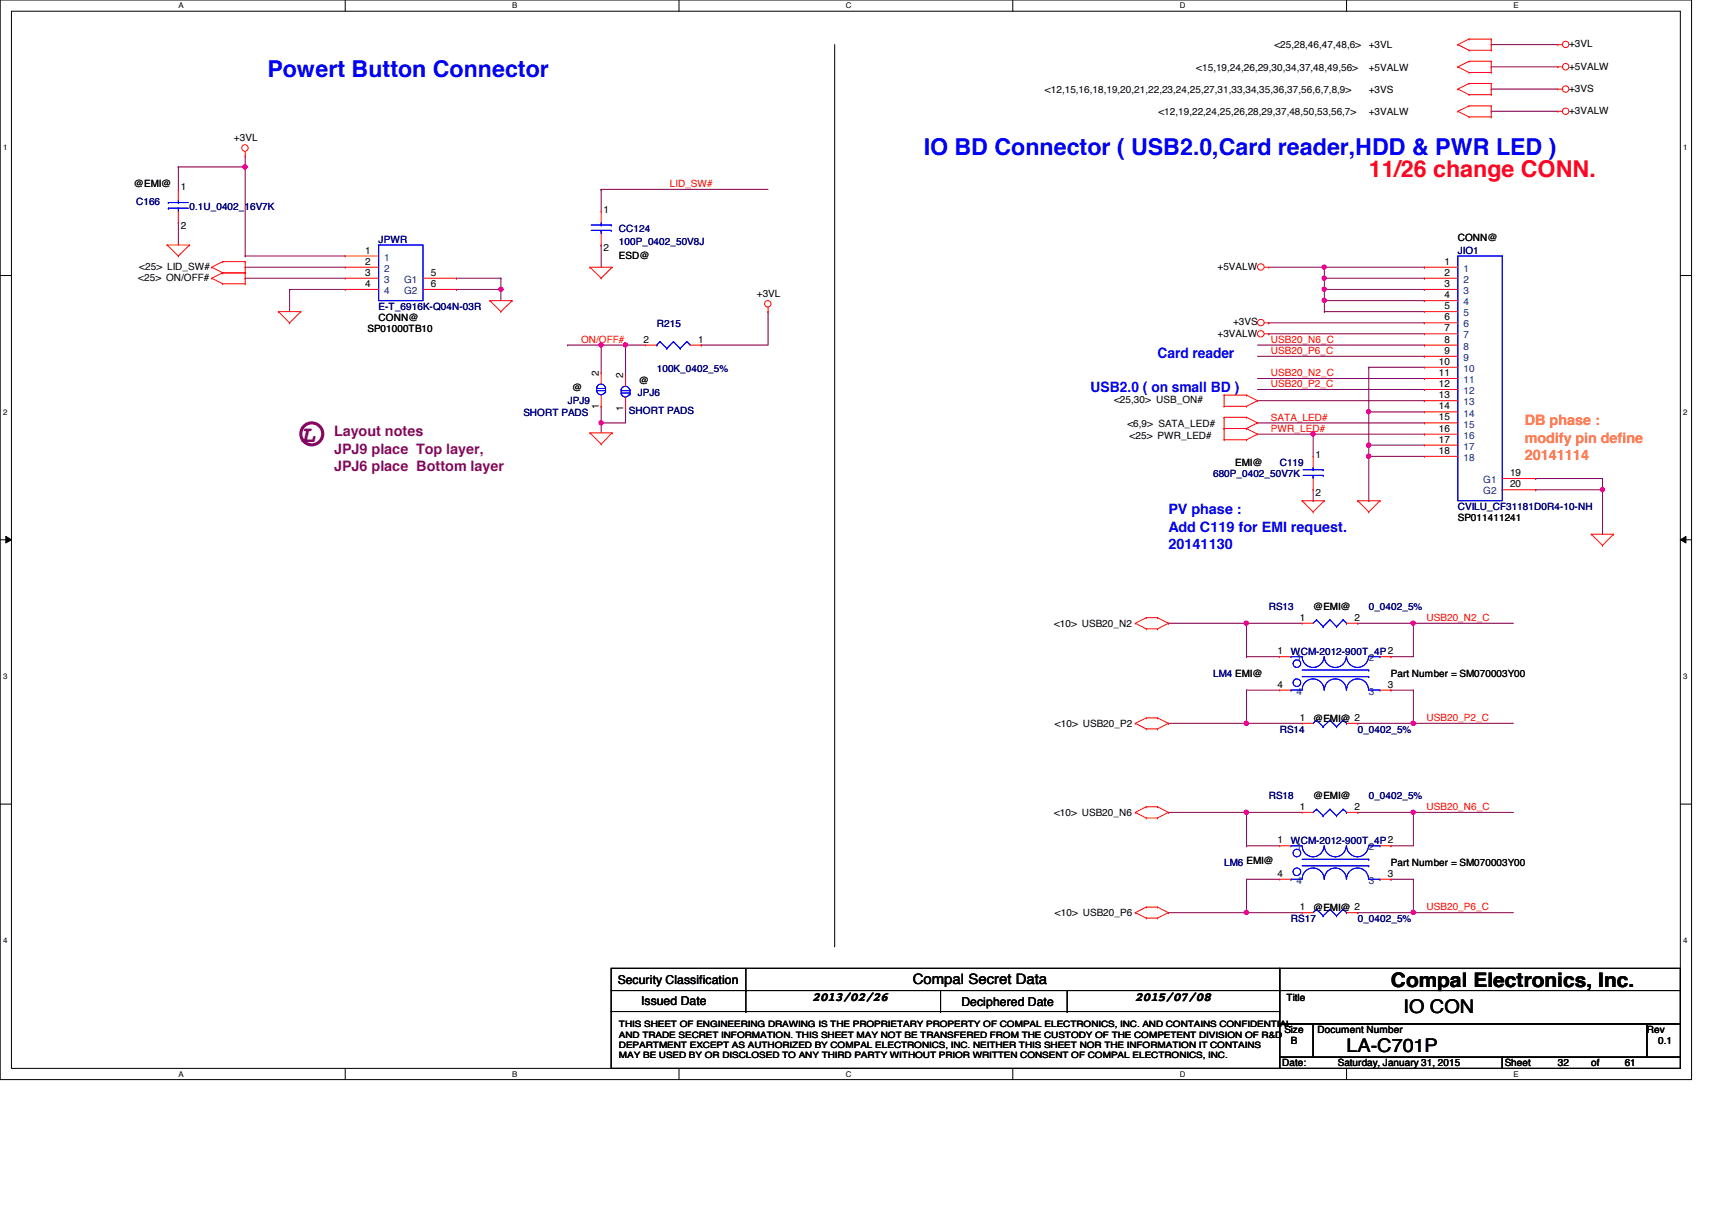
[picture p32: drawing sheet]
<svg xmlns="http://www.w3.org/2000/svg" width="297mm" height="210mm" viewBox="0 0 297 210" stroke-linecap="round" stroke-linejoin="round" font-family="sans-serif">
<defs><g id="words">
<g font-size="4" fill="#00f">
<text x="46.4" y="13.4">Powert Button Connector</text>
<text x="160.3" y="26.9">IO BD Connector ( USB2.0,Card reader,HDD &amp; PWR LED )</text>
</g>
<text font-size="4" fill="#f00" x="237.5" y="30.8">11/26 change CONN.</text>
<text font-size="4" fill="#800080" x="52.2" y="76.8">L</text>
<text font-size="3.5" x="241.3" y="171.2">Compal Electronics, Inc.</text>
<g font-size="3.3">
<text x="243.5" y="175.8">IO CON</text>
<text x="233.6" y="182.5">LA-C701P</text>
</g>
<g font-size="2.5" fill="#00f">
<text x="200.8" y="62.2">Card reader</text>
<text x="189.2" y="68">USB2.0 ( on small BD )</text>
<text x="202.7" y="89.2">PV phase :</text>
<text x="202.7" y="92.2">Add C119 for EMI request.</text>
<text x="202.7" y="95.2">20141130</text>
</g>
<g font-size="2.5" fill="#800080">
<text x="58" y="75.7">Layout notes</text>
<text x="58" y="78.7">JPJ9 place Top layer,</text>
<text x="58" y="81.7">JPJ6 place Bottom layer</text>
</g>
<g font-size="2.5" fill="#ff8000">
<text x="264.5" y="73.8">DB phase :</text>
<text x="264.5" y="76.8">modify pin define</text>
<text x="264.5" y="79.8">20141114</text>
</g>
<text font-size="2.5" x="158.4" y="170.8">Compal Secret Data</text>
<g font-size="2.1">
<text x="107.2" y="170.7">Security Classification</text>
<text x="141" y="173.6">2013/02/26</text>
<text x="197" y="173.6">2015/07/08</text>
<text x="111.2" y="174.3">Issued Date</text>
<text x="166.8" y="174.5">Deciphered Date</text>
</g>
<g font-size="1.7">
<text x="221.1" y="8.4">&lt;25,28,46,47,48,6&gt;</text>
<text x="237.5" y="8.4">+3VL</text>
<text x="272.2" y="8.2">+3VL</text>
<text x="181.3" y="16.1">&lt;12,15,16,18,19,20,21,22,23,24,25,27,31,33,34,35,36,37,56,6,7,8,9&gt;</text>
<text x="207.6" y="12.2">&lt;15,19,24,26,29,30,34,37,48,49,56&gt;</text>
<text x="237.5" y="12.2">+5VALW</text>
<text x="237.5" y="16.1">+3VS</text>
<text x="272.2" y="12.1">+5VALW</text>
<text x="272.2" y="15.9">+3VS</text>
<text x="201" y="20">&lt;12,19,22,24,25,26,28,29,37,48,50,53,56,7&gt;</text>
<text x="237.5" y="20">+3VALW</text>
<text x="272.2" y="19.8">+3VALW</text>
<text x="40.6" y="24.4">+3VL</text>
<text x="23.2" y="32.5">@EMI@</text>
<text x="31.4" y="33">1</text>
<text x="31.4" y="39.7">2</text>
<text x="104.7" y="36.9">1</text>
<text x="252.9" y="41.8">CONN@</text>
<text x="24.2" y="46.8">&lt;25&gt; LID_SW#</text>
<text x="63.4" y="44">1</text>
<text x="63.4" y="45.9">2</text>
<text x="63.4" y="47.8">3</text>
<text x="74.8" y="47.8">5</text>
<text x="104.7" y="43.5">2</text>
<text x="107.4" y="44.9">ESD@</text>
<text x="211.2" y="46.8">+5VALW</text>
<text x="250.6" y="45.9">1</text>
<text x="250.6" y="47.8">2</text>
<text x="24" y="48.7">&lt;25&gt; ON/OFF#</text>
<text x="63.4" y="49.8">4</text>
<text x="74.8" y="49.8">6</text>
<text x="131.3" y="51.4">+3VL</text>
<text x="250.6" y="49.8">3</text>
<text x="250.6" y="51.7">4</text>
<text x="250.6" y="53.6">5</text>
<text x="63.8" y="57.6">SP01000TB10</text>
<text x="65.7" y="55.7">CONN@</text>
<text x="111.6" y="59.4">2</text>
<text x="121.1" y="59.4">1</text>
<text x="211.2" y="58.4">+3VALW</text>
<text x="213.9" y="56.4">+3VS</text>
<text x="250.6" y="55.6">6</text>
<text x="250.6" y="57.5">7</text>
<text x="250.6" y="59.4">8</text>
<text x="103.9" y="65.3" transform="rotate(-90 103.9 65.3)">2</text>
<text x="108.1" y="65.7" transform="rotate(-90 108.1 65.7)">2</text>
<text x="249.6" y="65.2">11</text>
<text x="249.6" y="63.3">10</text>
<text x="250.6" y="61.4">9</text>
<text x="99.3" y="67.8">@</text>
<text x="103.9" y="70.9" transform="rotate(-90 103.9 70.9)">1</text>
<text x="108.1" y="71.2" transform="rotate(-90 108.1 71.2)">1</text>
<text x="110.9" y="66.7">@</text>
<text x="193.3" y="70">&lt;25,30&gt; USB_ON#</text>
<text x="249.6" y="67.1">12</text>
<text x="249.6" y="69.1">13</text>
<text x="249.6" y="71">14</text>
<text x="195.6" y="74">&lt;6,9&gt; SATA_LED#</text>
<text x="196" y="76.2">&lt;25&gt; PWR_LED#</text>
<text x="249.6" y="72.9">15</text>
<text x="249.6" y="74.9">16</text>
<text x="249.6" y="76.8">17</text>
<text x="214.3" y="80.8">EMI@</text>
<text x="228.3" y="79.4">1</text>
<text x="249.6" y="78.7">18</text>
<text x="262" y="82.6">19</text>
<text x="228.3" y="86">2</text>
<text x="262" y="84.5">20</text>
<text x="252.9" y="90.4">SP011411241</text>
<text x="225.5" y="107.7">1</text>
<text x="227.8" y="105.9">@EMI@</text>
<text x="235" y="107.7">2</text>
<text x="182.9" y="108.8">&lt;10&gt; USB20_N2</text>
<text x="221.7" y="113.5">1</text>
<text x="221.7" y="119.3">4</text>
<text x="240.8" y="119.3">3</text>
<text x="241.3" y="117.4">Part Number = SM070003Y00</text>
<text x="225.5" y="125.1">1</text>
<text x="227.8" y="125.2">@EMI@ 2</text>
<text x="183" y="126.2">&lt;10&gt; USB20_P2</text>
<text x="182.9" y="141.6">&lt;10&gt; USB20_N6</text>
<text x="225.5" y="140.5">1</text>
<text x="227.8" y="138.7">@EMI@</text>
<text x="235" y="140.5">2</text>
<text x="221.7" y="146.3">1</text>
<text x="221.7" y="152.1">4</text>
<text x="240.8" y="152.1">3</text>
<text x="241.3" y="150.3">Part Number = SM070003Y00</text>
<text x="183" y="159">&lt;10&gt; USB20_P6</text>
<text x="225.5" y="157.9">1</text>
<text x="227.8" y="158">@EMI@ 2</text>
<text x="223.2" y="173.6">Title</text>
<text x="222.8" y="179.2">Size</text>
<text x="228.6" y="179.2">Document Number</text>
<text x="285.7" y="179.2">Rev</text>
<text x="222.5" y="185">Date:</text>
<text x="224" y="181.1">B</text>
<text x="232.1" y="185">Saturday, January 31, 2015</text>
<text x="261.1" y="185">Sheet</text>
<text x="270.3" y="185">32</text>
<text x="276.1" y="185">of</text>
<text x="281.9" y="185">61</text>
<text x="287.7" y="181.1">0.1</text>
</g>
<g font-size="1.7" fill="#000080">
<text x="23.6" y="35.6">C166</text>
<text x="32.9" y="36.4">0.1U_0402_16V7K</text>
<text x="107.4" y="40.2">CC124</text>
<text x="65.7" y="42.2">JPWR</text>
<text x="107.4" y="42.5">100P_0402_50V8J</text>
<text x="252.9" y="44.1">JIO1</text>
<text x="65.7" y="53.8">E-T_6916K-Q04N-03R</text>
<text x="114" y="56.6">R215</text>
<text x="114" y="64.6">100K_0402_5%</text>
<text x="98.5" y="70.1">JPJ9</text>
<text x="109.1" y="71.9">SHORT PADS</text>
<text x="110.7" y="68.6">JPJ6</text>
<text x="90.8" y="72.1">SHORT PADS</text>
<text x="210.5" y="82.7">680P_0402_50V7K</text>
<text x="222" y="80.8">C119</text>
<text x="252.9" y="88.5">CVILU_CF31181D0R4-10-NH</text>
<text x="220.1" y="105.9">RS13</text>
<text x="237.5" y="105.9">0_0402_5%</text>
<text x="224" y="113.6">WCM-2012-900T_4P2</text>
<text x="210.5" y="117.4">LM4 EMI@</text>
<text x="222" y="127.1">RS14</text>
<text x="235.6" y="127.1">0_0402_5%</text>
<text x="220.1" y="138.7">RS18</text>
<text x="237.5" y="138.7">0_0402_5%</text>
<text x="224" y="146.4">WCM-2012-900T_4P2</text>
<text x="212.4" y="150.3">LM6 EMI@</text>
<text x="224" y="159.9">RS17</text>
<text x="235.6" y="159.9">0_0402_5%</text>
</g>
<g font-size="1.7" fill="#f00">
<text x="116.2" y="32.5">LID_SW#</text>
<text x="100.8" y="59.5">ON/OFF#</text>
<text x="220.5" y="59.5">USB20_N6_C</text>
<text x="220.5" y="61.4">USB20_P6_C</text>
<text x="220.5" y="65.3">USB20_N2_C</text>
<text x="220.5" y="67.2">USB20_P2_C</text>
<text x="220.5" y="74.9">PWR_LED#</text>
<text x="220.5" y="73">SATA_LED#</text>
<text x="247.5" y="107.7">USB20_N2_C</text>
<text x="247.5" y="125.1">USB20_P2_C</text>
<text x="247.5" y="140.5">USB20_N6_C</text>
<text x="247.5" y="157.9">USB20_P6_C</text>
</g>
<g font-size="1.7" fill="#004080">
<text x="66.7" y="45.2">1</text>
<text x="66.7" y="47.2">2</text>
<text x="253.9" y="47.2">1</text>
<text x="66.7" y="49.1">3</text>
<text x="66.7" y="51">4</text>
<text x="70.1" y="49.1">G1</text>
<text x="70.1" y="51">G2</text>
<text x="253.9" y="49.1">2</text>
<text x="253.9" y="51">3</text>
<text x="253.9" y="53">4</text>
<text x="253.9" y="54.9">5</text>
<text x="253.9" y="56.8">6</text>
<text x="253.9" y="58.7">7</text>
<text x="253.9" y="62.6">9</text>
<text x="253.9" y="60.7">8</text>
<text x="253.9" y="64.5">10</text>
<text x="253.9" y="66.5">11</text>
<text x="253.9" y="68.4">12</text>
<text x="253.9" y="70.3">13</text>
<text x="253.9" y="72.3">14</text>
<text x="253.9" y="74.2">15</text>
<text x="253.9" y="76.1">16</text>
<text x="253.9" y="78">17</text>
<text x="253.9" y="80">18</text>
<text x="257.3" y="83.8">G1</text>
<text x="257.3" y="85.8">G2</text>
<text x="225" y="114.7">1</text>
<text x="237.5" y="114.7">2</text>
<text x="225" y="120.5">4</text>
<text x="237.5" y="120.5">3</text>
<text x="225" y="147.5">1</text>
<text x="237.5" y="147.5">2</text>
<text x="225" y="153.3">4</text>
<text x="237.5" y="153.3">3</text>
</g>
<g font-size="1.5">
<text x="107.4" y="178.2">THIS SHEET OF ENGINEERING DRAWING IS THE PROPRIETARY PROPERTY OF COMPAL ELECTRONICS, INC. AND CONTAINS CONFIDENTIAL</text>
<text x="107.4" y="180">AND TRADE SECRET INFORMATION. THIS SHEET MAY NOT BE TRANSFERED FROM THE CUSTODY OF THE COMPETENT DIVISION OF R&amp;D</text>
<text x="107.4" y="181.8">DEPARTMENT EXCEPT AS AUTHORIZED BY COMPAL ELECTRONICS, INC. NEITHER THIS SHEET NOR THE INFORMATION IT CONTAINS</text>
<text x="107.4" y="183.6">MAY BE USED BY OR DISCLOSED TO ANY THIRD PARTY WITHOUT PRIOR WRITTEN CONSENT OF COMPAL ELECTRONICS, INC.</text>
</g>
<g font-size="1.4">
<text x="30.9" y="1.4">A</text>
<text x="88.9" y="1.4">B</text>
<text x="146.8" y="1.4">C</text>
<text x="204.7" y="1.4">D</text>
<text x="262.6" y="1.4">E</text>
<text x=".5" y="26.1">1</text>
<text x="292.1" y="26.1">1</text>
<text x=".5" y="71.9">2</text>
<text x="292.1" y="71.9">2</text>
<text x=".5" y="117.8">3</text>
<text x="292.1" y="117.8">3</text>
<text x=".5" y="163.6">4</text>
<text x="292.1" y="163.6">4</text>
<text x="30.9" y="186.8">A</text>
<text x="88.9" y="186.8">B</text>
<text x="146.8" y="186.8">C</text>
<text x="204.7" y="186.8">D</text>
<text x="262.6" y="186.8">E</text>
</g>
</g></defs>
<path d="M0 0h293.5v187.3h-293.5zM2 1.9h289.5v183.4h-289.5z" fill="none" stroke="#000" stroke-width=".17"/>
<g fill="#fff">
<path d="M30.9 .2h.9v1.5h-.9z"/>
<path d="M30.9 185.5h.9v1.6h-.9z"/>
</g>
<path d="M59.9 0v1.9M59.9 185.3v2" fill="none" stroke="#000" stroke-width=".17"/>
<g fill="#fff">
<path d="M88.9 .2h.8v1.5h-.8z"/>
<path d="M88.9 185.5h.8v1.6h-.8z"/>
</g>
<path d="M117.8 0v1.9M117.8 185.3v2" fill="none" stroke="#000" stroke-width=".17"/>
<g fill="#fff">
<path d="M146.8 .2h.9v1.5h-.9z"/>
<path d="M146.8 185.5h.9v1.6h-.9z"/>
</g>
<path d="M175.7 0v1.9M175.7 185.3v2" fill="none" stroke="#000" stroke-width=".17"/>
<g fill="#fff">
<path d="M204.7 .2h1v1.5h-1z"/>
<path d="M204.7 185.5h1v1.6h-1z"/>
</g>
<path d="M233.6 0v1.9M233.6 185.3v2" fill="none" stroke="#000" stroke-width=".17"/>
<g fill="#fff">
<path d="M262.6 .2h.9v1.5h-.9z"/>
<path d="M262.6 185.5h.9v1.6h-.9z"/>
<path d="M.5 24.8h.8v1.6h-.8z"/>
<path d="M292.1 24.8h.7v1.6h-.7z"/>
<path d="M.5 70.7h.8v1.5h-.8z"/>
<path d="M292.1 70.7h.7v1.5h-.7z"/>
</g>
<path d="M0 47.8h2M291.5 47.8h2" fill="none" stroke="#000" stroke-width=".17"/>
<g fill="#fff">
<path d="M.5 116.5h.8v1.6h-.8z"/>
<path d="M292.1 116.5h.7v1.6h-.7z"/>
</g>
<path d="M0 93.6h2M1 93l1 .6-1 .6zM291.5 93.6l1-.6v1.2zM291.5 93.6h2" fill="none" stroke="#000" stroke-width=".17"/>
<path d="M1 93l1 .6-1 .6zM291.5 93.6l1-.6v1.2z" fill="#000"/>
<g fill="#fff">
<path d="M.5 162.4h.8v1.5h-.8z"/>
<path d="M292.1 162.4h.7v1.5h-.7z"/>
</g>
<path d="M144.8 7.7v156.4M0 139.5h2M291.5 139.5h2M144.8 164.1h.1" fill="none" stroke="#000" stroke-width=".17"/>
<circle cx="54.1" cy="75.3" r="1.9" fill="none" stroke="#800080" stroke-width=".55"/>
<path d="M42.5 29h.1M42.5 29v15.4M42.5 44.4h.1M42.5 44.4h17.4M50.2 50.2h.1M50.2 50.2v3.9M50.2 50.2h9.7" fill="none" stroke="#800040" stroke-width=".17"/>
<circle cx="42.5" cy="29" r=".38" fill="#f0f"/>
<circle cx="42.5" cy="29" r=".38" fill="none" stroke="#f0f" stroke-width=".17"/>
<g fill="none" stroke="#800040" stroke-width=".17">
<path d="M30.9 38.6h.1M30.9 29h.1M30.9 29v3.9M30.9 38.6v3.9M30.9 29h11.6M42.5 29h.1M42.5 27.1v1.9M104.3 32.9h.1M104.3 32.9v3.8M104.3 32.9h29M42.5 46.4h.1M42.5 48.3h.1"/>
<path d="M42.5 46.4h17.4M42.5 48.3h17.4M86.9 48.3h.1M86.9 50.2h.1M86.9 48.3v3.9M104.3 42.5h.1M104.3 42.5v3.9M108.5 59.9h.1M108.5 59.9h3.5M121.7 59.9h.1M133.3 54.1h.1M133.3 54.1v5.8h-11.6"/>
</g>
<circle cx="86.9" cy="50.2" r=".37" fill="#f0f"/>
<circle cx="86.9" cy="50.2" r=".37" fill="none" stroke="#f0f" stroke-width=".17"/>
<path d="M79.2 48.3h.1M79.2 50.2h.1M79.2 48.3h7.7M79.2 50.2h7.7M104.3 73.4h.1M104.3 73.4v1.7M108.5 70.9h.1M108.5 70.9v2.5h-4.2" fill="none" stroke="#800040" stroke-width=".17"/>
<circle cx="104.3" cy="73.3" r=".37" fill="#f0f"/>
<circle cx="104.3" cy="73.3" r=".37" fill="none" stroke="#f0f" stroke-width=".17"/>
<path d="M104.3 59.9h.1M104.3 59.9v4.8M104.3 70.5h.1M104.3 70.5v2.9" fill="none" stroke="#800040" stroke-width=".17"/>
<circle cx="104.3" cy="59.8" r=".37" fill="#f0f"/>
<circle cx="104.3" cy="59.8" r=".37" fill="none" stroke="#f0f" stroke-width=".17"/>
<path d="M108.5 59.9h.1M108.5 59.9v5.2" fill="none" stroke="#800040" stroke-width=".17"/>
<circle cx="108.5" cy="59.8" r=".37" fill="#f0f"/>
<circle cx="108.5" cy="59.8" r=".37" fill="none" stroke="#f0f" stroke-width=".17"/>
<path d="M258.7 7.7h.1M258.7 11.6h.1M258.7 7.7h11.6M258.7 11.6h11.6M98.5 59.9h.1M98.5 59.9h10M104.3 59.9h.1M220.1 46.4h9.7M229.8 46.4h.1" fill="none" stroke="#800040" stroke-width=".17"/>
<circle cx="229.8" cy="46.3" r=".37" fill="#f0f"/>
<circle cx="229.8" cy="46.3" r=".37" fill="none" stroke="#f0f" stroke-width=".17"/>
<g fill="none" stroke="#800040" stroke-width=".17">
<path d="M258.7 15.5h.1M258.7 15.5h11.6M218.2 59.9h28.9M229.8 48.3h.1M229.8 48.3h17.3M247.1 48.3h.1M247.1 46.4h.1M247.1 59.9h.1M247.1 46.4h-17.3v1.9M218.2 61.8h28.9M237.5 63.7h.1M237.5 71.5h.1"/>
<path d="M237.5 63.7h9.6M237.5 63.7v7.8M247.1 61.8h.1"/>
</g>
<circle cx="237.4" cy="71.4" r=".38" fill="#f0f"/>
<circle cx="237.4" cy="71.4" r=".38" fill="none" stroke="#f0f" stroke-width=".17"/>
<path d="M218.2 65.7h28.9M218.2 67.6h28.9M218.2 69.5h28.9M237.5 77.2h.1M237.5 71.5v5.7M247.1 65.7h.1M247.1 67.6h.1M247.1 69.5h.1" fill="none" stroke="#800040" stroke-width=".17"/>
<circle cx="237.4" cy="77.2" r=".38" fill="#f0f"/>
<circle cx="237.4" cy="77.2" r=".38" fill="none" stroke="#f0f" stroke-width=".17"/>
<path d="M266.4 83h.1M266.4 85h.1M266.4 83h11.6M266.4 85h11.6M278 85h.1M278 85v7.7" fill="none" stroke="#800040" stroke-width=".17"/>
<circle cx="278" cy="84.9" r=".37" fill="#f0f"/>
<circle cx="278" cy="84.9" r=".37" fill="none" stroke="#f0f" stroke-width=".17"/>
<path d="M216.3 108.1h.1M216.3 119.7h.1M216.3 108.1h9.6M216.3 119.7h5.7M216.3 119.7v5.8M216.3 125.5h.1M216.3 125.5h9.6M235.6 125.5h.1M235.6 125.5h9.6" fill="none" stroke="#800040" stroke-width=".17"/>
<circle cx="216.2" cy="125.5" r=".38" fill="#f0f"/>
<circle cx="216.2" cy="125.5" r=".38" fill="none" stroke="#f0f" stroke-width=".17"/>
<g fill="none" stroke="#800040" stroke-width=".17">
<path d="M216.3 108.1h.1M216.3 113.9h.1M216.3 113.9h5.7M216.3 108.1v5.8M235.6 108.1h.1M235.6 108.1h9.6M241.3 113.9h.1M241.3 119.7h.1M241.3 119.7h3.9M245.2 119.7h.1M245.2 108.1h.1M245.2 108.1v5.8h-3.9"/>
<path d="M245.2 119.7v5.8"/>
</g>
<circle cx="245.2" cy="108.1" r=".37" fill="#f0f"/>
<circle cx="245.2" cy="108.1" r=".37" fill="none" stroke="#f0f" stroke-width=".17"/>
<path d="M245.2 125.5h.1M245.2 125.5h17.4" fill="none" stroke="#800040" stroke-width=".17"/>
<circle cx="245.2" cy="125.5" r=".38" fill="#f0f"/>
<circle cx="245.2" cy="125.5" r=".38" fill="none" stroke="#f0f" stroke-width=".17"/>
<path d="M202.7 108.1h.1M202.7 108.1h13.6M202.7 125.5h.1M202.7 125.5h13.6" fill="none" stroke="#800040" stroke-width=".17"/>
<circle cx="216.2" cy="108.1" r=".37" fill="#f0f"/>
<circle cx="216.2" cy="108.1" r=".37" fill="none" stroke="#f0f" stroke-width=".17"/>
<g fill="none" stroke="#800040" stroke-width=".17">
<path d="M258.7 19.3h.1M258.7 19.3h11.6M220.1 56h.1M220.1 57.9h.1M220.1 56h27M220.1 57.9h27M229.8 50.2h.1M229.8 48.3v1.9M237.5 79.2h.1M237.5 79.2h9.6M237.5 79.2v7.7M237.5 86.9h.1"/>
<path d="M245.2 108.1h.1M245.2 108.1h17.4"/>
</g>
<circle cx="229.7" cy="48.3" r=".38" fill="#f0f"/>
<circle cx="229.7" cy="48.3" r=".38" fill="none" stroke="#f0f" stroke-width=".17"/>
<circle cx="229.8" cy="50.2" r=".37" fill="#f0f"/>
<circle cx="229.8" cy="50.2" r=".37" fill="none" stroke="#f0f" stroke-width=".17"/>
<path d="M229.8 52.2h.1M229.8 52.2h17.3M247.1 52.2h.1M247.1 50.2h.1M247.1 50.2h-17.3v2M218.2 75.3h9.6M227.8 75.3h.1M237.5 71.5h.1M237.5 71.5h9.6" fill="none" stroke="#800040" stroke-width=".17"/>
<circle cx="227.8" cy="75.3" r=".37" fill="#f0f"/>
<circle cx="227.8" cy="75.3" r=".37" fill="none" stroke="#f0f" stroke-width=".17"/>
<path d="M218.2 73.4h28.9M237.5 77.2h.1M237.5 79.2h.1M237.5 77.2h9.6M237.5 77.2v2M247.1 73.4h.1" fill="none" stroke="#800040" stroke-width=".17"/>
<circle cx="237.5" cy="79.1" r=".37" fill="#f0f"/>
<circle cx="237.5" cy="79.1" r=".37" fill="none" stroke="#f0f" stroke-width=".17"/>
<path d="M216.3 158.3h.1M216.3 140.9h.1M216.3 152.5h.1M216.3 158.3h9.6M216.3 140.9h9.6M216.3 152.5h5.7M216.3 152.5v5.8M235.6 158.3h.1M235.6 158.3h9.6" fill="none" stroke="#800040" stroke-width=".17"/>
<circle cx="216.2" cy="158.3" r=".38" fill="#f0f"/>
<circle cx="216.2" cy="158.3" r=".38" fill="none" stroke="#f0f" stroke-width=".17"/>
<g fill="none" stroke="#800040" stroke-width=".17">
<path d="M216.3 140.9h.1M216.3 146.7h.1M216.3 146.7h5.7M216.3 140.9v5.8M235.6 140.9h.1M235.6 140.9h9.6M241.3 146.7h.1M241.3 152.5h.1M241.3 152.5h3.9M245.2 152.5h.1M245.2 140.9h.1M245.2 140.9v5.8h-3.9"/>
<path d="M245.2 152.5v5.8"/>
</g>
<circle cx="245.2" cy="140.9" r=".37" fill="#f0f"/>
<circle cx="245.2" cy="140.9" r=".37" fill="none" stroke="#f0f" stroke-width=".17"/>
<path d="M245.2 158.3h.1M245.2 158.3h17.4" fill="none" stroke="#800040" stroke-width=".17"/>
<circle cx="245.2" cy="158.3" r=".38" fill="#f0f"/>
<circle cx="245.2" cy="158.3" r=".38" fill="none" stroke="#f0f" stroke-width=".17"/>
<path d="M202.7 158.3h.1M202.7 140.9h.1M202.7 158.3h13.6M202.7 140.9h13.6" fill="none" stroke="#800040" stroke-width=".17"/>
<circle cx="216.2" cy="140.9" r=".37" fill="#f0f"/>
<circle cx="216.2" cy="140.9" r=".37" fill="none" stroke="#f0f" stroke-width=".17"/>
<path d="M229.8 54.1h.1M229.8 52.2h.1M229.8 54.1h17.3M229.8 52.2v1.9M278 83h.1M278 83v2M245.2 140.9h.1M245.2 140.9h17.4" fill="none" stroke="#800040" stroke-width=".17"/>
<circle cx="229.7" cy="52.1" r=".38" fill="#f0f"/>
<circle cx="229.7" cy="52.1" r=".38" fill="none" stroke="#f0f" stroke-width=".17"/>
<path d="M227.8 75.3h.1M227.8 75.3v3.9M227.8 75.3h19.3M247.1 75.3h.1M227.8 86.9h.1M227.8 85v1.9" fill="none" stroke="#800040" stroke-width=".17"/>
<g fill="none" stroke="#f00" stroke-width=".17">
<path d="M252.9 7.7h.1M252.9 11.6h.1M252.9 15.5h.1M252.9 19.3h.1M252.9 7.7l2 1M252.9 11.6l2 1M252.9 15.5l2 .9M252.9 19.3l2 1M254.9 6.8h.1M254.9 8.7h.1M254.9 10.6h.1M254.9 12.6h.1"/>
<path d="M254.9 14.5h.1M254.9 16.4h.1M254.9 18.4h.1M254.9 6.8l-2 .9M254.9 6.8h3.8M254.9 8.7h3.8M254.9 10.6l-2 1M254.9 10.6h3.8M254.9 12.6h3.8M254.9 14.5l-2 1M254.9 14.5h3.8M254.9 16.4h3.8"/>
<path d="M254.9 18.4l-2 .9M254.9 18.4h3.8M258.7 6.8h.1M258.7 8.7h.1M258.7 10.6h.1M258.7 12.6h.1M258.7 14.5h.1M258.7 16.4h.1M258.7 18.4h.1M258.7 6.8v1.9M258.7 10.6v2M258.7 14.5v1.9"/>
<path d="M258.7 18.4v1.9M270.3 7.7h.1M270.3 11.6h.1M270.3 15.5h.1M270.3 19.3h.1M270.3 7.7h.8M270.3 11.6h.8M270.3 15.5h.8M270.3 19.3h.8M30.9 32.9h.1M30.9 38.6h.1M30.9 32.9v1.9"/>
<path d="M30.9 36.7v1.9M42.5 27.1h.1M42.5 26.3v.8M104.3 36.7h.1M104.3 36.7v1.9M254.9 20.3h.1M254.9 20.3h3.8M258.7 20.3h.1M29 42.5h.1M29 42.5h3.9M29 42.5l1.9 1.9M30.9 44.4h.1"/>
<path d="M32.9 42.5h.1M32.9 42.5l-2 1.9M36.7 46.4h.1M36.7 48.3h.1M36.7 46.4l1.9 .9M36.7 48.3l1.9 .9M38.6 45.4h.1M38.6 47.3h.1M38.6 49.2h.1M38.6 45.4h3.9M38.6 45.4l-1.9 1M38.6 47.3h3.9"/>
<path d="M38.6 47.3l-1.9 1M38.6 49.2h3.9M42.5 47.3h.1M42.5 45.4h.1M42.5 49.2h.1M42.5 45.4v3.8M48.3 54.1h.1M48.3 54.1h3.9M48.3 54.1l1.9 1.9M50.2 56h.1M52.2 54.1h.1M52.2 54.1l-2 1.9"/>
<path d="M59.9 44.4h.1M59.9 46.4h.1M59.9 48.3h.1M59.9 50.2h.1M59.9 46.4h5.8M59.9 44.4h5.8M59.9 48.3h5.8M59.9 50.2h5.8M73.4 48.3h5.8M73.4 50.2h5.8M79.2 48.3h.1M79.2 50.2h.1"/>
<path d="M85 52.2h.1M85 52.2h3.9M85 52.2l1.9 1.9M86.9 54.1h.1M88.9 52.2h.1M88.9 52.2l-2 1.9M102.4 46.4h.1M102.4 46.4h3.8M102.4 46.4l1.9 1.9M104.3 48.3h.1M104.3 42.5h.1M104.3 40.6v1.9"/>
<path d="M106.2 46.4h.1M106.2 46.4l-1.9 1.9M112 59.9h.1M112 59.9h2M119.8 59.9h1.9M121.7 59.9h.1M133.3 54.1h.1M133.3 53.3v.8M219.4 46.4h.7M219.4 57.9h.7M219.4 56h.7M220.1 46.4h.1"/>
<path d="M220.1 57.9h.1M220.1 56h.1M247.1 46.4h.1M247.1 48.3h.1M247.1 50.2h.1M247.1 52.2h.1M247.1 54.1h.1M247.1 56h.1M247.1 57.9h.1M247.1 59.9h.1M247.1 54.1h5.8M247.1 46.4h5.8"/>
<path d="M247.1 52.2h5.8M247.1 57.9h5.8M247.1 56h5.8M247.1 48.3h5.8M247.1 50.2h5.8M247.1 59.9h5.8M102.4 75.1h.1M102.4 75.1h3.8M102.4 75.1l1.9 1.9M104.3 77h.1M104.3 70.5h.1M104.3 64.7h.1"/>
<path d="M104.3 64.7v1.9M104.3 68.5v2M106.2 75.1h.1M106.2 75.1l-1.9 1.9M108.5 70.9h.1M108.5 65.1h.1M108.5 65.1v1.9M108.5 68.9v2M212.4 70.5h.1M212.4 68.5h.1M212.4 76.3h.1M212.4 74.3h.1"/>
<path d="M212.4 72.4h.1M212.4 68.5h3.9M212.4 70.5h3.9M212.4 68.5v2M212.4 72.4v3.9M212.4 74.3h3.9M212.4 76.3h3.9M212.4 72.4h3.9M216.3 68.5h.1M216.3 70.5h.1M216.3 74.3h.1M216.3 76.3h.1"/>
<path d="M216.3 72.4h.1M216.3 68.5l1.9 1M216.3 74.3l1.9 1M216.3 72.4l1.9 1M218.2 69.5h.1M218.2 75.3h.1M218.2 73.4h.1M218.2 69.5l-1.9 1M218.2 75.3l-1.9 1M218.2 73.4l-1.9 .9M227.8 79.2h.1M227.8 79.2v1.9"/>
<path d="M247.1 61.8h.1M247.1 65.7h.1M247.1 63.7h.1M247.1 67.6h.1M247.1 69.5h.1M247.1 71.5h.1M247.1 73.4h.1M247.1 75.3h.1M247.1 77.2h.1M247.1 79.2h.1M247.1 61.8h5.8M247.1 65.7h5.8"/>
<path d="M247.1 63.7h5.8M247.1 67.6h5.8M247.1 69.5h5.8M247.1 71.5h5.8M247.1 73.4h5.8M247.1 75.3h5.8M247.1 77.2h5.8M247.1 79.2h5.8M225.9 86.9h.1M225.9 86.9h3.9M225.9 86.9l1.9 1.9M227.8 88.8h.1"/>
<path d="M227.8 85h.1M227.8 83v2M229.8 86.9h.1M229.8 86.9l-2 1.9M235.6 86.9h.1M235.6 86.9h3.8M235.6 86.9l1.9 1.9M237.5 88.8h.1M239.4 86.9h.1M239.4 86.9l-1.9 1.9M260.6 83h5.8M260.6 85h5.8"/>
<path d="M266.4 83h.1M266.4 85h.1M276.1 92.7h.1M276.1 92.7h3.8M276.1 92.7l1.9 1.9M278 94.6h.1M279.9 92.7h.1M279.9 92.7l-1.9 1.9M197 108.1h.1M197 108.1l1.9 1M198.9 107.1h.1M198.9 109.1h.1"/>
<path d="M198.9 107.1l-1.9 1M198.9 107.1h1.9M198.9 109.1h1.9M200.8 107.1h.1M200.8 109.1h.1M200.8 107.1l1.9 1M202.7 108.1h.1M202.7 108.1l-1.9 1M222 113.9h.1M222 119.7h.1M222 113.9h2M222 119.7h2"/>
<path d="M225.9 108.1h.1M225.9 108.1h1.9M233.6 108.1h2M235.6 108.1h.1M239.4 113.9h1.9M239.4 119.7h1.9M241.3 119.7h.1M241.3 113.9h.1M197 125.5h.1M197 125.5l1.9 .9M198.9 124.5h.1M198.9 126.4h.1"/>
<path d="M198.9 140h.1M198.9 124.5l-1.9 1M198.9 124.5h1.9M198.9 126.4h1.9M198.9 140l-1.9 .9M198.9 140h1.9M200.8 124.5h.1M200.8 126.4h.1M200.8 140h.1M200.8 124.5l1.9 1M200.8 140l1.9 .9M202.7 125.5h.1"/>
<path d="M202.7 125.5l-1.9 .9M225.9 125.5h.1M225.9 125.5h1.9M233.6 125.5h2M235.6 125.5h.1M197 140.9h.1M197 158.3h.1M197 140.9l1.9 1M197 158.3l1.9 1M198.9 141.9h.1M198.9 157.4h.1M198.9 159.3h.1"/>
<path d="M198.9 141.9h1.9M198.9 157.4l-1.9 .9M198.9 157.4h1.9M198.9 159.3h1.9M200.8 141.9h.1M200.8 157.4h.1M200.8 159.3h.1M200.8 157.4l1.9 .9M202.7 140.9h.1M202.7 158.3h.1M202.7 140.9l-1.9 1M202.7 158.3l-1.9 1"/>
<path d="M222 146.7h.1M222 152.5h.1M222 146.7h2M222 152.5h2M225.9 158.3h.1M225.9 140.9h.1M225.9 158.3h1.9M225.9 140.9h1.9M233.6 158.3h2M233.6 140.9h2M235.6 158.3h.1M235.6 140.9h.1"/>
<path d="M239.4 146.7h1.9M239.4 152.5h1.9M241.3 152.5h.1M241.3 146.7h.1"/>
<circle cx="271.6" cy="11.6" r=".56"/>
<circle cx="271.6" cy="7.7" r=".56"/>
<circle cx="271.6" cy="15.4" r=".56"/>
<circle cx="271.6" cy="19.3" r=".56"/>
<circle cx="42.5" cy="25.7" r=".56"/>
<circle cx="133.2" cy="52.7" r=".56"/>
<circle cx="218.8" cy="57.9" r=".56"/>
<circle cx="218.8" cy="46.3" r=".56"/>
<circle cx="218.8" cy="56" r=".56"/>
</g>
<g fill="none" stroke="#000" stroke-width=".17">
<path d="M106 168h116v3.8h-116zM106 171.8h116v3.7h-116zM106 175.5h116v9.8h-116zM129.4 171.8h.1M129.4 175.5h.1M129.4 168v7.5M163.2 175.5h.1M163.2 171.8v3.7M185.2 175.5h.1M185.2 171.8v3.7M222 168h69.5v3.8h-69.5zM222 171.8h69.5v5.8h-69.5z"/>
<path d="M222 177.6h5.8v5.8h-5.8zM227.8 177.6h57.9v5.8h-57.9zM285.7 177.6h5.8v5.8h-5.8zM222 183.4h38.6v1.9h-38.6zM260.6 183.4h30.9v1.9h-30.9z"/>
</g>
<g fill="none" stroke="#00f" stroke-width=".17">
<path d="M29.2 36.1h.1M29.2 35.1h.1M29.2 36.1h3.5M29.2 35.1h3.5M30.9 35.1h.1M30.9 36.1h.1M30.9 34.8v.3M30.9 36.1v.6M102.6 40h3.4M102.6 39h3.4M104.3 39h.1M104.3 40h.1"/>
<path d="M104.3 38.6v.4M104.3 40v.6M106 40h.1M106 39h.1M65.7 42.5h7.7v9.7h-7.7zM114 59.9h.1M114.5 59.3h.1M114.5 59.3l1.2 1.2M114.5 59.3l-.5 .6M116.8 59.3h.1M116.8 59.3l1.2 1.2M116.8 59.3l-1.1 1.2"/>
<path d="M119.2 59.3h.1M119.2 59.3l.6 .6M119.2 59.3l-1.2 1.2M252.9 44.4h7.7v42.5h-7.7zM103.5 67.8h.1M103.5 67.2h.1M103.5 67.4h.1M103.5 67.2a.75 .75 0 0 1 .8-.6 .75 .75 0 0 1 .7 .6M103.5 67.8h1.6M103.5 67.2v.2M103.5 67.8v.2M103.5 67.4h1.6"/>
<path d="M103.6 68.1a.72 .72 0 0 0 .7 .4 .72 .72 0 0 0 .6-.4M105.1 67.8h.1M105.1 68h.1M105.1 67.4h.1M105.1 67.2v.2M105.1 67.8v.2M107.8 68.2h.1M107.8 67.6h.1M107.8 67.8h.1M107.8 67.6a.75 .75 0 0 1 .7-.6 .75 .75 0 0 1 .7 .6M107.8 67.8h1.5M107.8 68.2h1.5"/>
<path d="M107.8 67.6v.2M107.8 68.2v.2M107.9 68.5a.72 .72 0 0 0 .6 .4 .72 .72 0 0 0 .7-.4M109.3 68.2h.1M109.3 68.4h.1M109.3 67.8h.1M109.3 67.6v.2M109.3 68.2v.2M115.7 60.5h.1M118 60.5h.1M226.1 82.5h3.5M226.1 81.5h3.5"/>
<path d="M227.8 81.5h.1M227.8 82.5h.1M227.8 81.1v.4M227.8 82.5v.5M229.6 82.5h.1M229.6 81.5h.1M224 113.9h1.9a1.91 1.91 0 0 0 1.9 1.9 1.91 1.91 0 0 0 1.9-1.9M224 119.7h1.9a1.91 1.91 0 0 1 1.9-1.9 1.91 1.91 0 0 1 1.9 1.9M224 113.9h.1M224 119.7h.1M225.9 116.2h11.6M225.9 117.4h11.6"/>
<path d="M228.4 107.5h.1M228.4 107.5l-.6 .6M228.4 107.5l1.2 1.2M229.6 108.7h.1M229.8 113.9a1.91 1.91 0 0 0 1.9 1.9 1.91 1.91 0 0 0 1.9-1.9M229.8 119.7a1.91 1.91 0 0 1 1.9-1.9 1.91 1.91 0 0 1 1.9 1.9M230.8 107.5h.1M230.8 107.5l-1.2 1.2M230.8 107.5l1.1 1.2M231.9 108.7h.1M233 107.5h.1M233 107.5l-1.1 1.2"/>
<path d="M233 107.5l.6 .6M233.6 108.1h.1M233.6 113.9a1.91 1.91 0 0 0 1.9 1.9 1.91 1.91 0 0 0 1.9-1.9M233.6 119.7a1.91 1.91 0 0 1 1.9-1.9 1.91 1.91 0 0 1 1.9 1.9M237.5 116.2h.1M237.5 117.4h.1M237.5 113.9h1.9M237.5 119.7h1.9M239.4 119.7h.1M239.4 113.9h.1M228.4 124.9h.1M228.4 124.9l-.6 .6"/>
<path d="M228.4 124.9l1.2 1.2M229.6 126.1h.1M230.8 124.9h.1M230.8 124.9l-1.2 1.2M230.8 124.9l1.1 1.2M231.9 126.1h.1M233 124.9h.1M233 124.9l-1.1 1.2M233 124.9l.6 .6M233.6 125.5h.1M224 146.7h1.9a1.9 1.9 0 0 0 1.9 1.9 1.9 1.9 0 0 0 1.9-1.9M224 152.5h1.9a1.91 1.91 0 0 1 1.9-1.9 1.91 1.91 0 0 1 1.9 1.9"/>
<path d="M224 146.7h.1M224 152.5h.1M225.9 149.1h11.6M225.9 150.2h11.6M228.4 157.7h.1M228.4 140.4h.1M228.4 157.7l-.6 .6M228.4 157.7l1.2 1.2M228.4 140.4l-.6 .5M228.4 140.4l1.2 1.1M229.6 158.9h.1M229.6 141.5h.1"/>
<path d="M229.8 146.7a1.9 1.9 0 0 0 1.9 1.9 1.9 1.9 0 0 0 1.9-1.9M229.8 152.5a1.91 1.91 0 0 1 1.9-1.9 1.91 1.91 0 0 1 1.9 1.9M230.8 157.7h.1M230.8 140.4h.1M230.8 157.7l-1.2 1.2M230.8 157.7l1.1 1.2M230.8 140.4l-1.2 1.1M230.8 140.4l1.1 1.1M231.9 158.9h.1M231.9 141.5h.1M233 157.7h.1M233 140.4h.1"/>
<path d="M233 157.7l-1.1 1.2M233 157.7l.6 .6M233 140.4l-1.1 1.1M233 140.4l.6 .5M233.6 146.7a1.9 1.9 0 0 0 1.9 1.9 1.9 1.9 0 0 0 1.9-1.9M233.6 152.5a1.91 1.91 0 0 1 1.9-1.9 1.91 1.91 0 0 1 1.9 1.9M233.6 158.3h.1M233.6 140.9h.1M237.5 149.1h.1M237.5 150.2h.1M237.5 146.7h1.9M237.5 152.5h1.9"/>
<path d="M239.4 152.5h.1M239.4 146.7h.1"/>
<circle cx="225" cy="115.1" r=".66"/>
<circle cx="225" cy="118.4" r=".66"/>
<circle cx="225" cy="151.2" r=".66"/>
<circle cx="225" cy="148" r=".66"/>
</g>
<circle cx="42.5" cy="29" r=".38" fill="#f0f"/>
<circle cx="42.5" cy="29" r=".38" fill="none" stroke="#f0f" stroke-width=".17"/>
<circle cx="86.9" cy="50.2" r=".37" fill="#f0f"/>
<circle cx="86.9" cy="50.2" r=".37" fill="none" stroke="#f0f" stroke-width=".17"/>
<circle cx="104.3" cy="73.3" r=".37" fill="#f0f"/>
<circle cx="104.3" cy="73.3" r=".37" fill="none" stroke="#f0f" stroke-width=".17"/>
<circle cx="104.3" cy="59.8" r=".37" fill="#f0f"/>
<circle cx="104.3" cy="59.8" r=".37" fill="none" stroke="#f0f" stroke-width=".17"/>
<circle cx="108.5" cy="59.8" r=".37" fill="#f0f"/>
<circle cx="108.5" cy="59.8" r=".37" fill="none" stroke="#f0f" stroke-width=".17"/>
<circle cx="229.8" cy="46.3" r=".37" fill="#f0f"/>
<circle cx="229.8" cy="46.3" r=".37" fill="none" stroke="#f0f" stroke-width=".17"/>
<circle cx="237.4" cy="71.4" r=".38" fill="#f0f"/>
<circle cx="237.4" cy="71.4" r=".38" fill="none" stroke="#f0f" stroke-width=".17"/>
<circle cx="237.4" cy="77.2" r=".38" fill="#f0f"/>
<circle cx="237.4" cy="77.2" r=".38" fill="none" stroke="#f0f" stroke-width=".17"/>
<circle cx="278" cy="84.9" r=".37" fill="#f0f"/>
<circle cx="278" cy="84.9" r=".37" fill="none" stroke="#f0f" stroke-width=".17"/>
<circle cx="216.2" cy="125.5" r=".38" fill="#f0f"/>
<circle cx="216.2" cy="125.5" r=".38" fill="none" stroke="#f0f" stroke-width=".17"/>
<circle cx="245.2" cy="108.1" r=".37" fill="#f0f"/>
<circle cx="245.2" cy="108.1" r=".37" fill="none" stroke="#f0f" stroke-width=".17"/>
<circle cx="245.2" cy="125.5" r=".38" fill="#f0f"/>
<circle cx="245.2" cy="125.5" r=".38" fill="none" stroke="#f0f" stroke-width=".17"/>
<circle cx="216.2" cy="108.1" r=".37" fill="#f0f"/>
<circle cx="216.2" cy="108.1" r=".37" fill="none" stroke="#f0f" stroke-width=".17"/>
<circle cx="229.7" cy="48.3" r=".38" fill="#f0f"/>
<circle cx="229.7" cy="48.3" r=".38" fill="none" stroke="#f0f" stroke-width=".17"/>
<circle cx="229.8" cy="50.2" r=".37" fill="#f0f"/>
<circle cx="229.8" cy="50.2" r=".37" fill="none" stroke="#f0f" stroke-width=".17"/>
<circle cx="227.8" cy="75.3" r=".37" fill="#f0f"/>
<circle cx="227.8" cy="75.3" r=".37" fill="none" stroke="#f0f" stroke-width=".17"/>
<circle cx="237.5" cy="79.1" r=".37" fill="#f0f"/>
<circle cx="237.5" cy="79.1" r=".37" fill="none" stroke="#f0f" stroke-width=".17"/>
<circle cx="216.2" cy="158.3" r=".38" fill="#f0f"/>
<circle cx="216.2" cy="158.3" r=".38" fill="none" stroke="#f0f" stroke-width=".17"/>
<circle cx="245.2" cy="140.9" r=".37" fill="#f0f"/>
<circle cx="245.2" cy="140.9" r=".37" fill="none" stroke="#f0f" stroke-width=".17"/>
<circle cx="245.2" cy="158.3" r=".38" fill="#f0f"/>
<circle cx="245.2" cy="158.3" r=".38" fill="none" stroke="#f0f" stroke-width=".17"/>
<circle cx="216.2" cy="140.9" r=".37" fill="#f0f"/>
<circle cx="216.2" cy="140.9" r=".37" fill="none" stroke="#f0f" stroke-width=".17"/>
<circle cx="229.7" cy="52.1" r=".38" fill="#f0f"/>
<circle cx="229.7" cy="52.1" r=".38" fill="none" stroke="#f0f" stroke-width=".17"/>
<use href="#words"/>
</svg>
